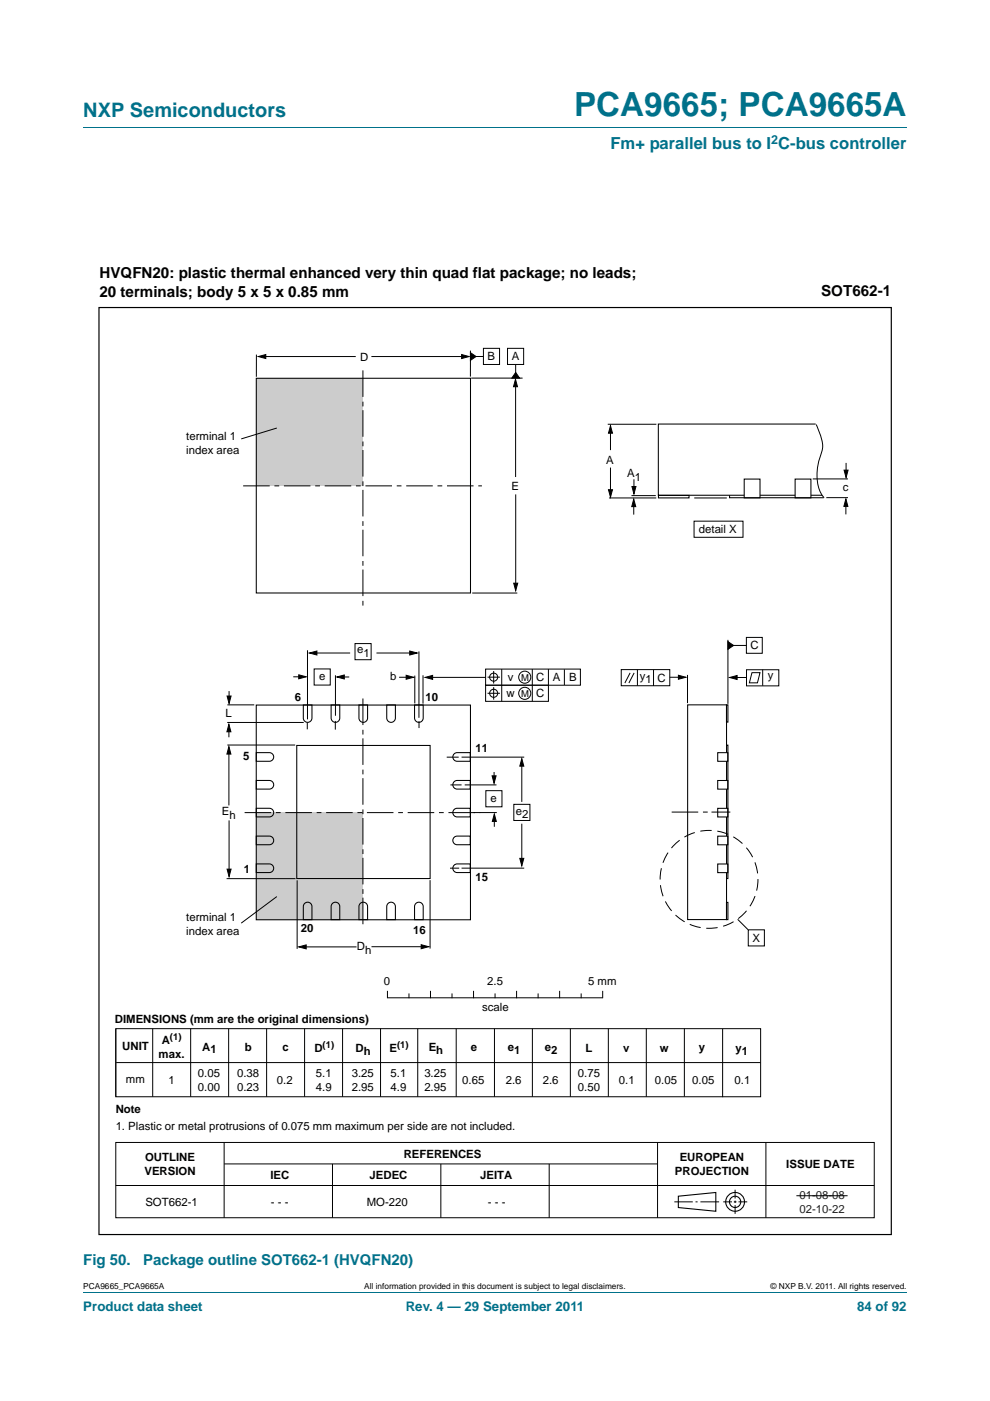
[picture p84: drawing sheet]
<svg xmlns="http://www.w3.org/2000/svg" width="210mm" height="297mm" viewBox="0 0 210 297" stroke-linecap="round" stroke-linejoin="round" font-family="sans-serif">
<defs><g id="words">
<text font-size="7" fill="#00718a" x="121.8" y="24.6">PCA9665; PCA9665A</text>
<text font-size="4.2" fill="#00718a" x="17.7" y="24.9">NXP Semiconductors</text>
<text font-size="3.5" fill="#00718a" x="129.5" y="31.6">Fm+ parallel bus to I C-bus controller</text>
<g font-size="3.2">
<text x="21.1" y="59">HVQFN20: plastic thermal enhanced very thin quad flat package; no leads;</text>
<text x="21.1" y="62.9">20 terminals; body 5 x 5 x 0.85 mm</text>
<text x="174.2" y="62.8">SOT662-1</text>
</g>
<g font-size="3.2" fill="#00718a">
<text x="17.7" y="268.3">Fig 50.</text>
<text x="30.4" y="268.3">Package outline SOT662-1 (HVQFN20)</text>
</g>
<g font-size="2.8" fill="#00718a">
<text x="17.7" y="277.9">Product data sheet</text>
<text x="86" y="277.9">Rev. 4 — 29 September 2011</text>
<text x="181.8" y="277.9">84 of 92</text>
</g>
<text font-size="2.6" fill="#00718a" x="163.6" y="30.5">2</text>
<g font-size="2.4">
<text x="76.4" y="76.6">D</text>
<text x="103.4" y="76.4">B</text>
<text x="108.5" y="76.4">A</text>
<text x="39.5" y="93.2">terminal 1</text>
<text x="39.5" y="96.2">index area</text>
<text x="128.6" y="98.3">A</text>
<text x="133" y="101.1">A</text>
<text x="134.6" y="101.9">1</text>
<text x="108.5" y="103.9">E</text>
<text x="178.8" y="104.1">c</text>
<text x="148.2" y="113.1">detail X</text>
<text x="159.2" y="137.7">C</text>
<text x="75.8" y="138.5">e</text>
<text x="77.1" y="139.3">1</text>
<text x="62.5" y="148.5">6</text>
<text x="67.7" y="144.2">e</text>
<text x="82.8" y="144.2">b</text>
<text x="90.2" y="148.5">10</text>
<text x="107.4" y="147.7">w</text>
<text x="107.7" y="144.3">v</text>
<text x="113.7" y="144.4">C</text>
<text x="113.7" y="147.8">C</text>
<text x="117.3" y="144.4">A</text>
<text x="120.7" y="144.4">B</text>
<text x="135.7" y="144.1">y</text>
<text x="136.9" y="144.9">1</text>
<text x="139.4" y="144.6">C</text>
<text x="162.9" y="144">y</text>
<text x="47.9" y="152">L</text>
<text x="51.6" y="161.2">5</text>
<text x="100.8" y="159.5">11</text>
<text x="47.1" y="172.9">E</text>
<text x="48.7" y="173.7">h</text>
<text x="104.1" y="170.1">e</text>
<text x="109.4" y="172.7">e</text>
<text x="110.8" y="173.5">2</text>
<text x="51.7" y="185">1</text>
<text x="100.8" y="186.9">15</text>
<text x="39.5" y="195.3">terminal 1</text>
<text x="63.8" y="197.6">20</text>
<text x="87.7" y="198">16</text>
<text x="39.5" y="198.2">index area</text>
<text x="75.7" y="201.4">D</text>
<text x="77.4" y="202.2">h</text>
<text x="159.6" y="199.7">X</text>
<text x="81.4" y="208.9">0</text>
<text x="103.4" y="208.9">2.5</text>
<text x="124.8" y="208.9">5 mm</text>
<text x="102.3" y="214.4">scale</text>
<text x="24.4" y="216.9">DIMENSIONS (mm are the original dimensions)</text>
<text x="34.3" y="221.4">A</text>
<text x="25.9" y="222.6">UNIT</text>
<text x="33.6" y="224.3">max.</text>
<text x="42.9" y="222.7">A</text>
<text x="44.6" y="223.4">1</text>
<text x="51.9" y="222.8">b</text>
<text x="59.9" y="222.8">c</text>
<text x="66.7" y="223">D</text>
<text x="75.4" y="223">D</text>
<text x="77.2" y="223.8">h</text>
<text x="82.6" y="223">E</text>
<text x="90.9" y="222.8">E</text>
<text x="92.5" y="223.5">h</text>
<text x="99.9" y="222.8">e</text>
<text x="107.7" y="222.8">e1</text>
<text x="115.6" y="222.8">e2</text>
<text x="124.2" y="222.9">L</text>
<text x="132.2" y="222.9">v</text>
<text x="140" y="222.9">w</text>
<text x="148.2" y="222.8">y</text>
<text x="156" y="223">y</text>
<text x="157.3" y="223.8">1</text>
<text x="26.7" y="229.6">mm</text>
<text x="35.7" y="229.9">1</text>
<text x="42" y="228.4">0.05</text>
<text x="42" y="231.3">0.00</text>
<text x="50.3" y="228.4">0.38</text>
<text x="50.3" y="231.3">0.23</text>
<text x="58.8" y="229.9">0.2</text>
<text x="67" y="228.4">5.1</text>
<text x="67" y="231.3">4.9</text>
<text x="74.6" y="228.4">3.25</text>
<text x="74.6" y="231.3">2.95</text>
<text x="82.8" y="228.4">5.1</text>
<text x="82.8" y="231.3">4.9</text>
<text x="90" y="228.4">3.25</text>
<text x="90" y="231.3">2.95</text>
<text x="98" y="229.9">0.65</text>
<text x="107.3" y="229.9">2.6</text>
<text x="115.1" y="229.9">2.6</text>
<text x="122.6" y="228.4">0.75</text>
<text x="122.6" y="231.3">0.50</text>
<text x="131.3" y="229.9">0.1</text>
<text x="138.9" y="229.9">0.05</text>
<text x="146.8" y="229.8">0.05</text>
<text x="155.8" y="229.8">0.1</text>
<text x="24.5" y="236">Note</text>
<text x="24.5" y="239.7">1. Plastic or metal protrusions of 0.075 mm maximum per side are not included.</text>
<text x="85.6" y="245.5">REFERENCES</text>
<text x="30.6" y="249.1">VERSION</text>
<text x="30.8" y="246.2">OUTLINE</text>
<text x="57.4" y="250">IEC</text>
<text x="78.4" y="250">JEDEC</text>
<text x="101.9" y="250">JEITA</text>
<text x="143.2" y="249.1">PROJECTION</text>
<text x="144.2" y="246.2">EUROPEAN</text>
<text x="166.8" y="247.7">ISSUE DATE</text>
<text x="30.8" y="255.6">SOT662-1</text>
<text x="57.4" y="255.6">- - -</text>
<text x="77.8" y="255.6">MO-220</text>
<text x="103.5" y="255.6">- - -</text>
</g>
<g font-size="2.4" fill="#231f20">
<text x="169.6" y="254.1">01-08-08</text>
<text x="169.6" y="257.1">02-10-22</text>
</g>
<g font-size="2">
<text x="110.5" y="144.3">M</text>
<text x="110.5" y="147.7">M</text>
<text x="36" y="220.6">(1)</text>
<text x="68.4" y="222.1">(1)</text>
<text x="84.2" y="222.1">(1)</text>
</g>
<g font-size="1.8">
<text x="17.7" y="273.3">PCA9665_PCA9665A</text>
<text x="77.2" y="273.3">All information provided in this document is subject to legal disclaimers.</text>
<text x="163.4" y="273.3">© NXP B.V. 2011. All rights reserved.</text>
</g>
</g></defs>
<path d="M17.7 27h174.6M17.7 273.9h174.6" fill="none" stroke="#00718a" stroke-width=".21"/>
<path d="M145.9 149.4h8.2v45.6h-8.2z" fill="none" stroke="#000" stroke-width=".22"/>
<path d="M54.4 172.3h22.6v22.7h-22.6z" fill="#ccc"/>
<g fill="none" stroke="#000" stroke-width=".22">
<path d="M54.4 149.5h45.4v45.5h-45.4zM54.4 159.6h2.7a.92 .92 0 0 1 1 .9 .92 .92 0 0 1-1 .9h-2.7zM64.3 149.5h1.9v2.7a.92 .92 0 0 1-.9 1 .92 .92 0 0 1-1-1zM70.2 149.5h1.9v2.7a.92 .92 0 0 1-1 1 .92 .92 0 0 1-.9-1zM76.1 149.5h1.9v2.7a.92 .92 0 0 1-1 1 .92 .92 0 0 1-.9-1zM82 149.5h1.9v2.7a.92 .92 0 0 1-1 1 .92 .92 0 0 1-.9-1zM87.9 149.5h1.9v2.7a.92 .92 0 0 1-1 1 .92 .92 0 0 1-.9-1zM96.3 159.8l.7-.2h2.7v1.8h-2.7a.92 .92 0 0 1-.9-.6 .92 .92 0 0 1 .2-1zM54.4 165.5h2.7a.92 .92 0 0 1 1 .9 .92 .92 0 0 1-1 .9h-2.7zM54.4 171.4h2.7a.92 .92 0 0 1 1 .9 .92 .92 0 0 1-1 .9h-2.7zM54.4 177.3h2.7a.92 .92 0 0 1 1 .9 .92 .92 0 0 1-1 .9h-2.7zM96.3 165.7l.7-.2h2.7v1.8h-2.7a.92 .92 0 0 1-.9-.6 .92 .92 0 0 1 .2-1z"/>
<path d="M96.3 171.6l.7-.2h2.7v1.8h-2.7a.92 .92 0 0 1-.9-.6 .92 .92 0 0 1 .2-1zM96.3 177.5l.7-.2h2.7v1.8h-2.7a.92 .92 0 0 1-.9-.6 .92 .92 0 0 1 .2-1zM54.4 183.2h2.7a.92 .92 0 0 1 1 .9 .92 .92 0 0 1-1 .9h-2.7zM64.6 191.6a.92 .92 0 0 1 1-.2 .92 .92 0 0 1 .6 .8v2.8h-1.9v-2.8zM70.5 191.6a.92 .92 0 0 1 1-.2 .92 .92 0 0 1 .6 .8v2.8h-1.9v-2.8zM76.4 191.6a.92 .92 0 0 1 1-.2 .92 .92 0 0 1 .6 .8v2.8h-1.9v-2.8zM82.3 191.6a.92 .92 0 0 1 1-.2 .92 .92 0 0 1 .6 .8v2.8h-1.9v-2.8zM88.2 191.6a.92 .92 0 0 1 1-.2 .92 .92 0 0 1 .6 .8v2.8h-1.9v-2.8zM96.3 183.4l.7-.2h2.7v1.8h-2.7a.92 .92 0 0 1-.9-.6 .92 .92 0 0 1 .2-1z"/>
</g>
<path d="M54.4 80.3h22.6v22.7h-22.6z" fill="#ccc"/>
<g fill="none" stroke="#000" stroke-width=".21">
<path d="M54.4 75.2v4.7M55.9 75.6h19.6M78.8 75.6h19.6M99.8 74.3v5.5M100.3 75.6h2.2M102.5 73.9h3.5v3.4h-3.5zM107.6 73.9h3.5v3.4h-3.5zM109.4 77.3v2.3M58.7 90.8l-7.5 2.3M100 80.2h10.8M109.4 81.5v19.6M128.9 90h10.3"/>
<path d="M129.5 91.2v4.2M129.5 99.1v5.3M173.1 90a11.9 11.9 0 0 1 1.3 5.2 14.7 14.7 0 0 0-.8 8.1l.6 1.5 .6 .7M179.5 98.1v2.1M109.4 104.8v19.2M134.4 106.8v2.3M134.5 101.6v2.1M147.2 110.5h10.4v3.4h-10.4zM179.4 106.7v2.4M65.2 137.9v14.6M66.6 138.5h7.7M75.3 136.5h3.4v3.4h-3.4z"/>
<path d="M79.8 138.5h8.2M100.2 125.7h9.5M154.4 135.7v13.5M154.9 136.8h3.4M48.2 153.2h16.2M48.2 158h14.4M48.2 149.4h5.7M48.5 159v11.8M48.5 154.3v2M48.6 146.5v1.9M62.2 143.5h2M65.2 153.2v1.4"/>
<path d="M66.6 141.8h3.4v3.4h-3.4zM71.1 152.9v1.8M71.2 143.2v8.5M72.2 143.5h1.9M84.6 143.6h2.2M88 143.2v5.9M88.9 152.9v1.5M89.7 143.2v6M131.8 142h10.3v3.4h-10.3zM133.6 142.7l-1.1 2.1M134.5 142.7l-1.1 2.1M135.2 142v3.4"/>
<path d="M138.6 142v3.4M142.1 143.6h2.4M145.8 143.1v6M155.2 143.6h3.1M158.3 142h6.9v3.4h-6.9zM159.5 142.6h1.7l-.5 2.2h-1.8zM161.8 142v3.4M48.6 173.9v11.2M76.9 172.3h.1M94.7 160.5h2.6M95.5 166.4h2.4M97.9 160.5h13.3"/>
<path d="M98.6 166.4h6.7M100.4 172.3h5M103 167.6h3.5v3.5h-3.5zM104.8 163.7v1.9M104.8 173.5v1.8M109 170.5h3.4v3.5h-3.4zM110.7 161.8v8.2M110.7 174.6v8.5M48.1 186.3h14.6M63 186.6v14.6M91.2 186.6v14.5M95.4 184.1h2"/>
<path d="M97.9 184.1h13.3M156.5 194.9l2.2 2.2M158.7 197.1h3.4v3.5h-3.4zM24.6 218.1h136.7v14.4h-136.7zM24.6 218.1v14.4M32.4 218.1v14.4M40.4 218.1v14.4M48.5 218.1v14.4M56.6 218.1v14.4M64.1 200.8h11.5M64.6 218.1v14.4M72.7 218.1v14.4"/>
<path d="M78.8 200.7h11.3M80.7 218v14.5M82.2 210.2v1.3M82.2 211.6h45.6M86.7 210.7v.8M88.6 218.1v14.4M91.3 210.2v1.3M95.9 210.7v.8M96.8 218.1v14.4M100.4 210.2v1.3M105 210.7v.8M109.6 210.2v1.3"/>
<path d="M112.9 218.1v14.4M114.1 210.7v.8M118.7 210.2v1.3M121 218.1v14.4M123.3 210.7v.8M127.8 210.2v1.3M129 218.1v14.4M137.1 218v14.5M145.2 218.1v14.4M153.3 218.1v14.5M24.6 225.3h136.7M24.6 251.3h160.8"/>
<path d="M24.6 242.2h160.8v16h-160.8zM47.5 242.2v16M47.6 246.8h91.8M70.5 246.8v11.4M93.5 246.8v11.4M116.5 246.8v11.4M139.5 242.2v16M143 254.8h3.9M147.5 254.8h.5M148.6 254.8h3.9M153.4 254.8h1.8M155.6 254.8h.6"/>
<path d="M155.9 252.2v1.9M155.9 254.6v.5M155.9 255.5v1.9M156.6 254.8h1.9M162.4 242.2v16"/>
</g>
<g fill="none" stroke="#000" stroke-width=".23">
<path d="M143.9 253.6l7.9-.8v4l-7.9-.8z"/>
<circle cx="155.9" cy="254.8" r="1.99"/>
<circle cx="155.9" cy="254.8" r="1.2"/>
</g>
<path d="M21 65.2h168v196.5h-168z" fill="none" stroke="#000" stroke-width=".25"/>
<g fill="#000" stroke="#000" stroke-width=".21">
<path d="M54.8 75.6l1.6-.4v.8zM97.9 75.2l1.6 .4-1.6 .4zM99.8 74.8l1.2 .8-1.2 .8zM109.4 79l.8 1.2h-1.6zM109.3 80.4l.5 1.6h-.9zM129.5 90.3l.4 1.5h-.8zM179 99.7h.9l-.4 1.6zM129.1 103.8h.8l-.4 1.6zM134.4 105.8l.4 1.6h-.8zM134 103.1h.9l-.4 1.6zM179.4 105.8l.4 1.6h-.8zM65.6 138.5l1.6-.5v.9z"/>
<path d="M86.9 138l1.6 .5-1.6 .4zM109 123.6h.8l-.4 1.6zM154.4 136l1.2 .9-1.2 .8zM48.2 147.6h.8l-.4 1.6zM48.5 153.6l.5 1.6h-.9zM48.5 158.3l.5 1.6h-.9zM63.4 143.1l1.6 .4-1.6 .4zM71.4 143.5l1.6-.4v.9zM86.1 143.2l1.6 .4-1.6 .4zM143.9 143.2l1.6 .4-1.6 .4zM154.8 143.6l1.5-.4v.9zM104.4 164.5h.8l-.4 1.6z"/>
<path d="M104.8 172.6l.5 1.6h-.9zM110.7 160.9l.4 1.5h-.9zM48.2 184.3h.8l-.4 1.6zM110.2 182h.9l-.4 1.6zM63.4 200.8l1.5-.5v.9zM89.3 200.3l1.6 .4-1.6 .4z"/>
</g>
<path d="M51.6 103h50.6M51.9 172.3h50" fill="none" stroke="#000" stroke-width=".21" stroke-dasharray="5.6 1 1 1" stroke-linecap="butt"/>
<path d="M77 78.5v50M77 148.1v48.3" fill="none" stroke="#000" stroke-width=".21" stroke-dasharray="5.6 1 1 .8" stroke-linecap="butt"/>
<circle cx="150.4" cy="186.4" r="10.4" fill="none" stroke="#000" stroke-width=".21" stroke-dasharray="2.4 1.2" stroke-linecap="butt"/>
<path d="M54.4 80.2h45.4v45.5h-45.4z" fill="none" stroke="#000" stroke-width=".22"/>
<g fill="#fff" stroke="#000" stroke-width=".22">
<path d="M152.2 183.2h2.2v1.8h-2.2z"/>
<path d="M152.2 177.3h2.2v1.8h-2.2z"/>
<path d="M152.2 171.4h2.2v1.8h-2.2z"/>
<path d="M152.2 165.5h2.2v1.8h-2.2z"/>
<path d="M152.2 159.6h2.2v1.8h-2.2z"/>
</g>
<path d="M173 89.9h-33.4v15.1h34.8M62.9 158.1h28.3v28.2h-28.3zM154.1 149.4h.3v3.7h-.3zM154.1 158h.3v28.3h-.4M154.1 191.3h.3v3.7h-.3z" fill="none" stroke="#000" stroke-width=".22"/>
<g fill="none" stroke="#000" stroke-width=".21">
<path d="M133.9 105.1h5.2M172.4 101.5h7.5M175.3 105.5h4.6M88.9 138.1v14.1M90.7 143.6h12.3M103 141.9h20.1v3.4h-20.1zM103 145.3h13.3v3.4h-13.3zM103.4 143.6h2.6M103.4 147h2.6M104.7 142.3v2.6M104.7 145.7v2.6M106.4 141.9v6.8"/>
<path d="M112.9 141.9v6.8M116.3 141.9v3.4M119.7 141.9v3.3M104.9 218.1v14.4M168.9 253.5h10.9"/>
<circle cx="104.7" cy="147" r=".86"/>
<circle cx="104.7" cy="143.6" r=".86"/>
<circle cx="111.3" cy="143.6" r="1.28"/>
<circle cx="111.3" cy="147" r="1.28"/>
</g>
<path d="M142.5 172.2h12.4" fill="none" stroke="#000" stroke-width=".21" stroke-dasharray="5.6 1 1 .8" stroke-linecap="butt"/>
<path d="M90.2 143.6l1.6-.4v.8z" fill="#000" stroke="#000" stroke-width=".21"/>
<path d="M157.8 101.6h3.4v4h-3.4z" fill="#fff" stroke="#000" stroke-width=".22"/>
<path d="M139.7 105h6.4v.6h-6.4z" fill="none" stroke="#000" stroke-width=".22"/>
<path d="M168.6 101.6h3.4v4h-3.4z" fill="#fff" stroke="#000" stroke-width=".22"/>
<path d="M154.7 105v.5h20" fill="none" stroke="#000" stroke-width=".22"/>
<path d="M129.2 105.6h10M147.2 105.6h7M158.3 135.1h3.4v3.4h-3.4zM58.7 190.1l-7.5 5.6" fill="none" stroke="#000" stroke-width=".21"/>
<use href="#words"/>
</svg>
